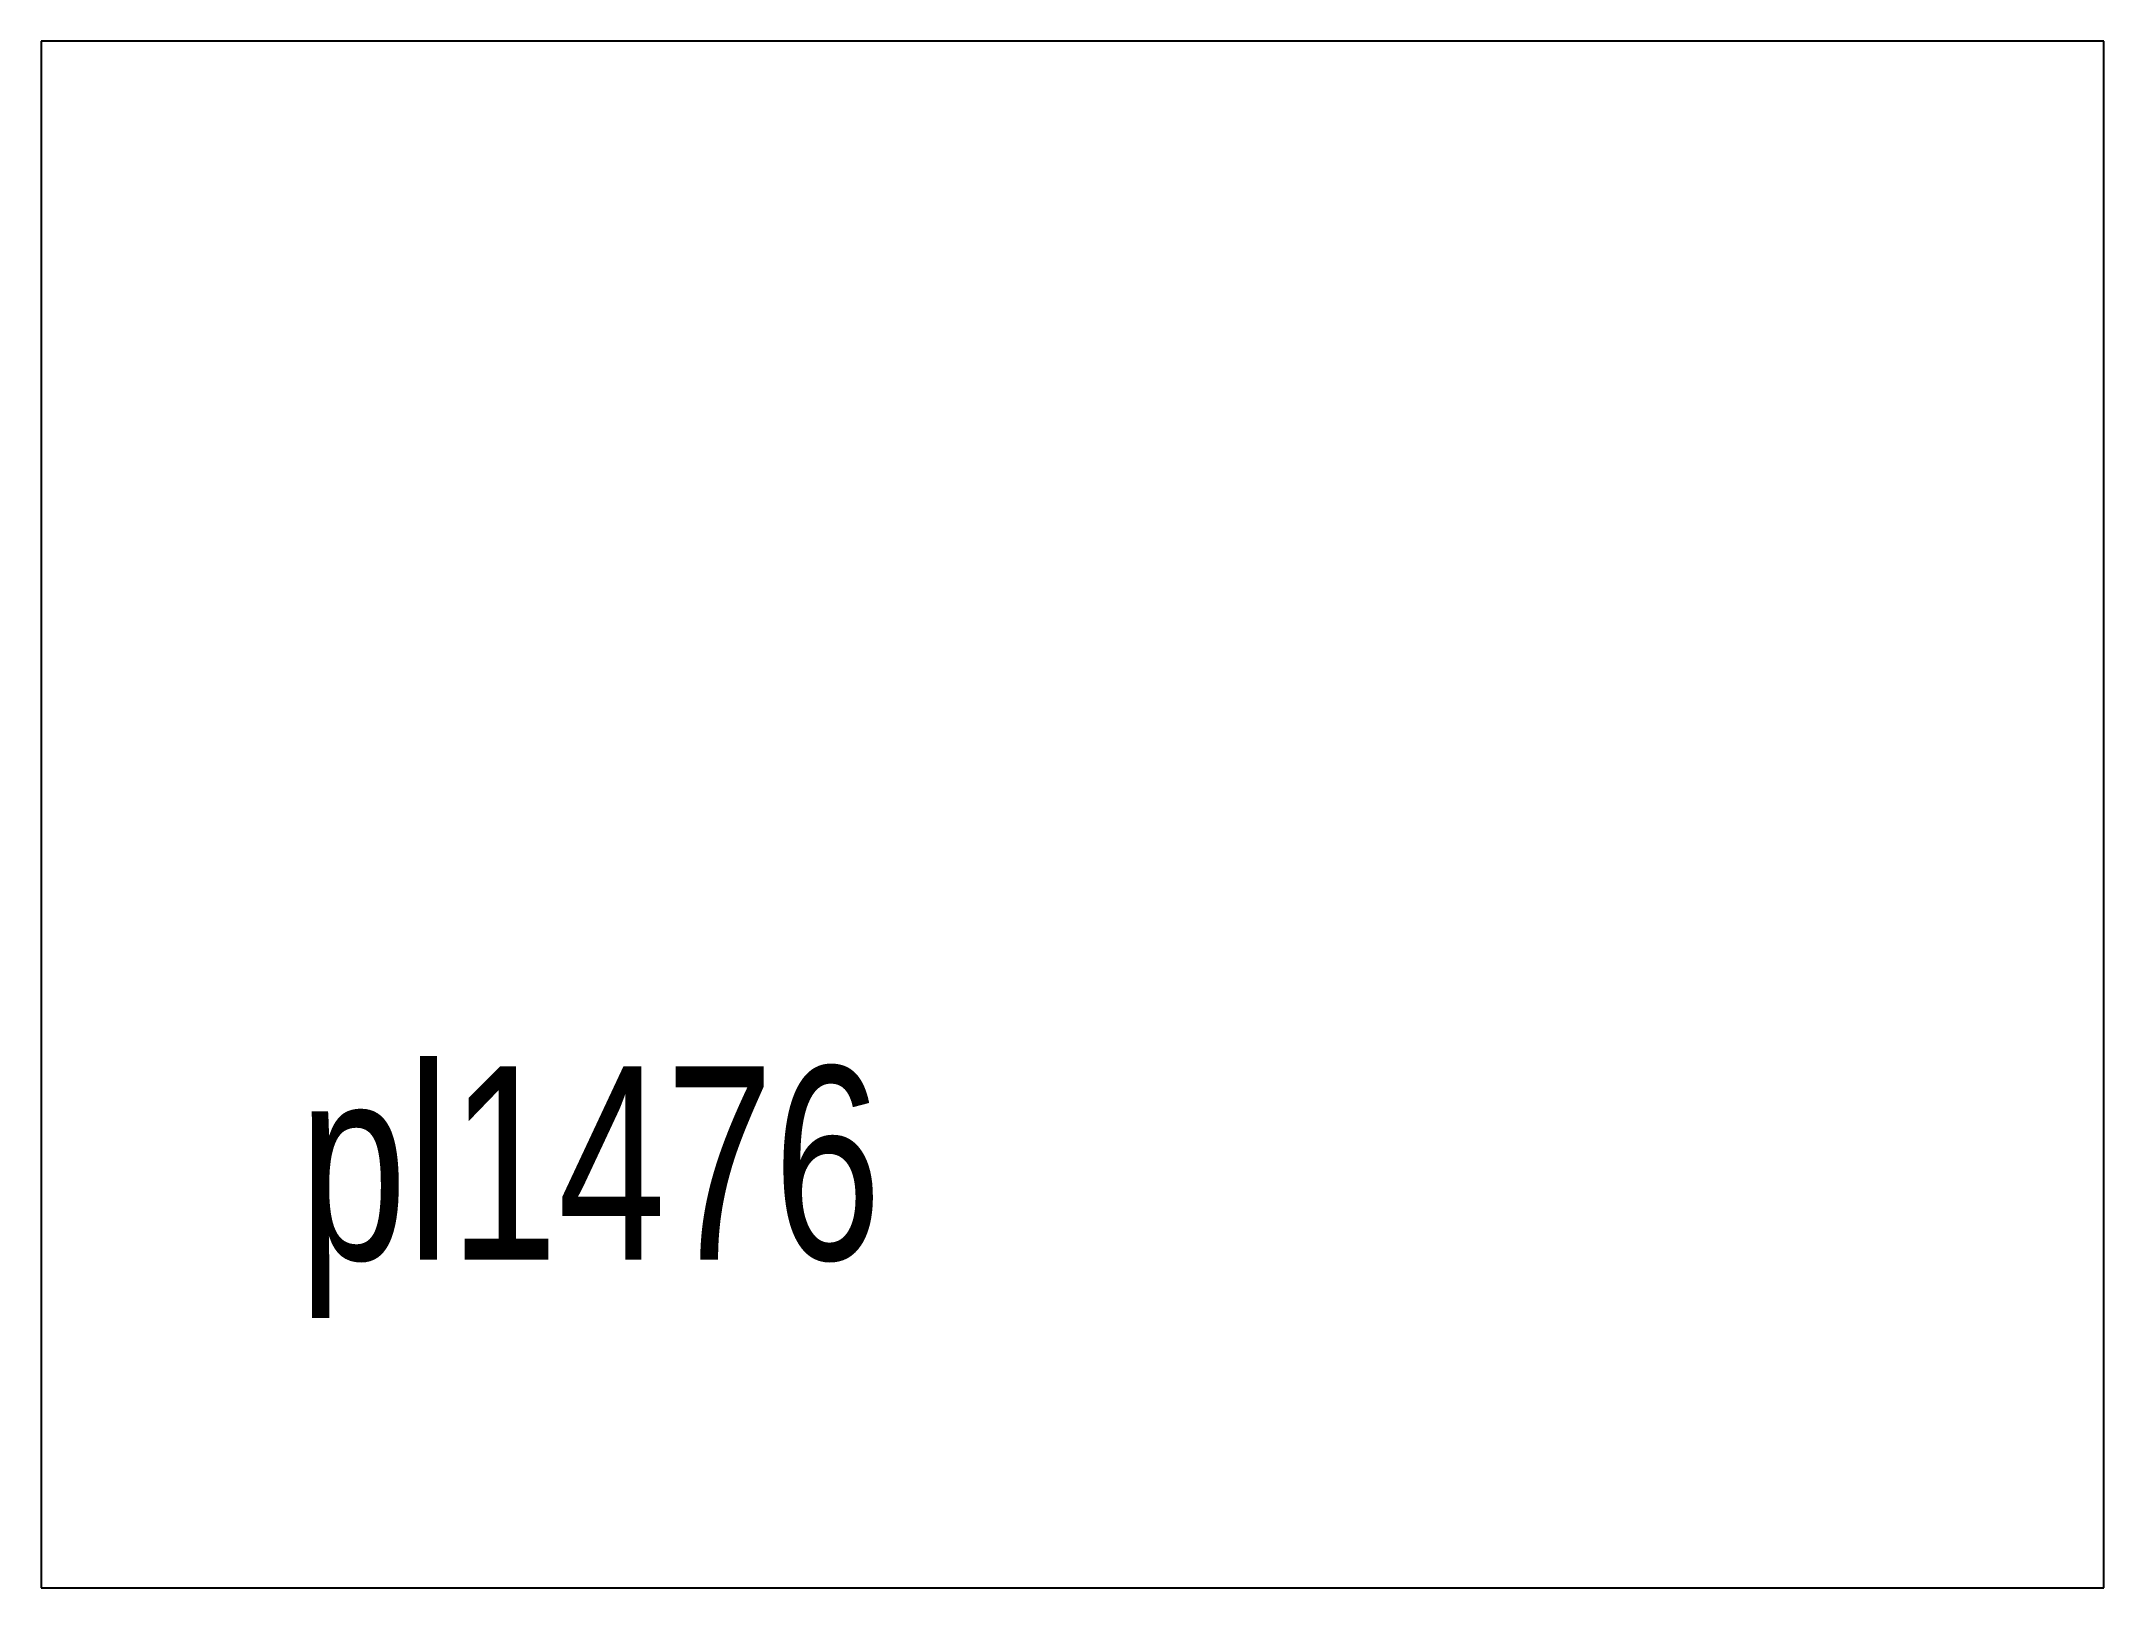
# Model space of a CAD drawing. Extents: x 0 to 8, y 0 to 6.
import ezdxf

# ---------------------------------------------------------------- set-up
doc = ezdxf.new("R2010")
doc.units = 0
doc.header["$MEASUREMENT"] = 0
doc.layers.add('BURN', color=1, linetype='CONTINUOUS')
doc.layers.add('SCRIBE', color=1, linetype='CONTINUOUS')

msp = doc.modelspace()

# ---------------------------------------------------------------- linework, layer by layer
at = {"layer": 'BURN'}
for p, q in [((8, 6), (0, 6)), ((0, 6), (0, 0)), ((8, 0), (8, 6)), ((0, 0), (8, 0))]:
    msp.add_line(p, q, dxfattribs=at)

# ---------------------------------------------------------------- texts
at = {"layer": 'SCRIBE', "width": 0.75}
msp.add_text('pl1476', height=0.75, dxfattribs=at).set_placement((1, 1.2725))

doc.saveas('drawing.dxf')
